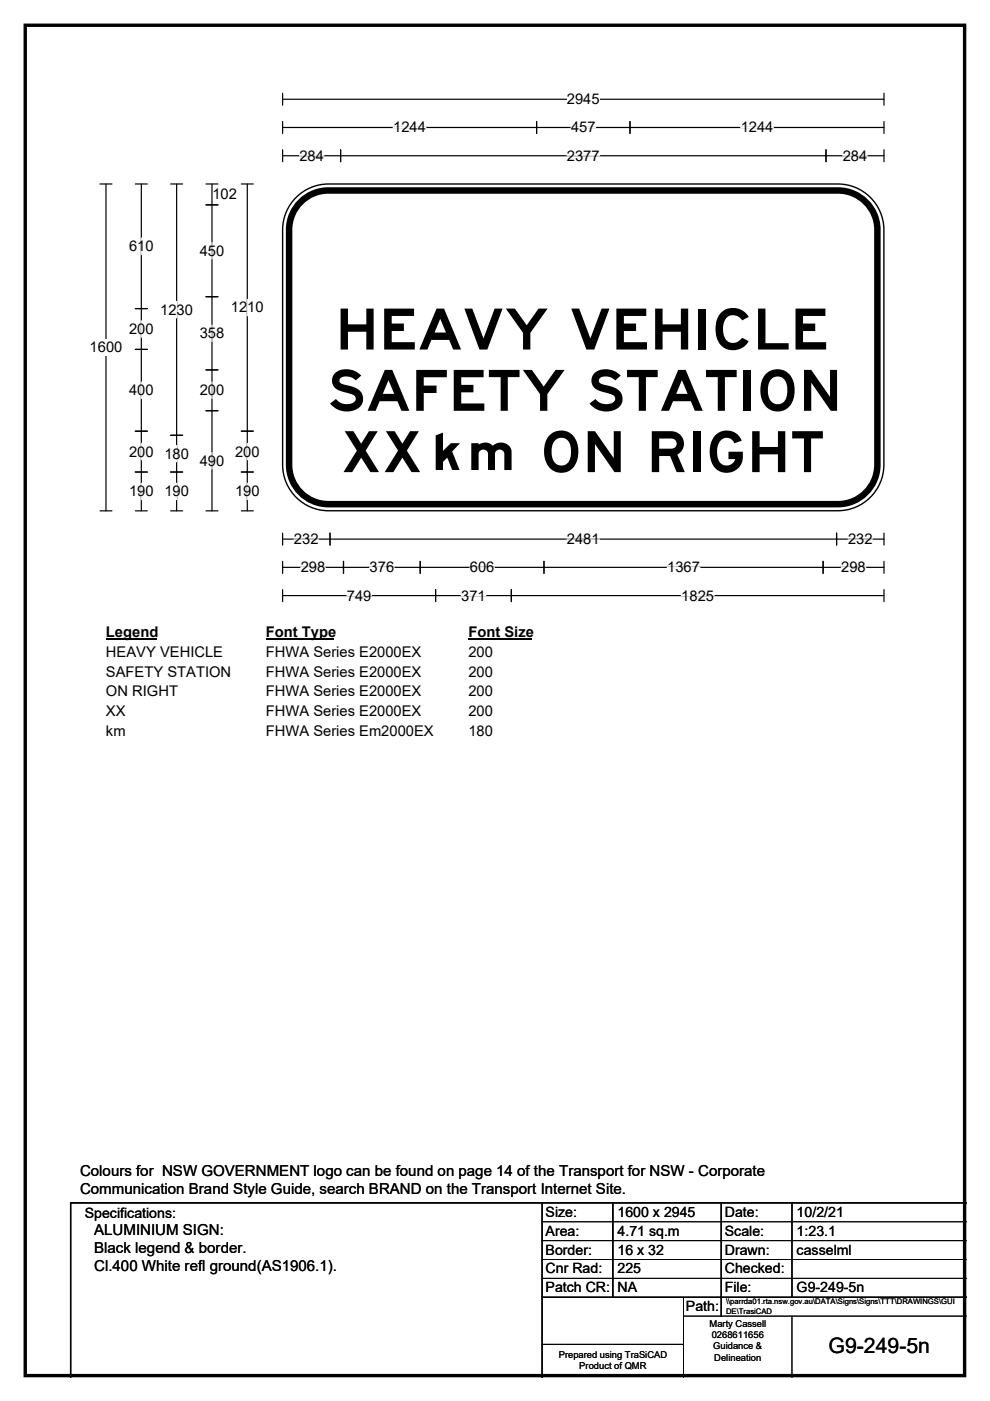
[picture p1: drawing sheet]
<svg xmlns="http://www.w3.org/2000/svg" width="210mm" height="297mm" viewBox="0 0 210 297" stroke-linecap="round" stroke-linejoin="round" font-family="sans-serif">
<defs><g id="words">
<g font-size="12">
<text x="71.1" y="74.1">HEAVY VEHICLE</text>
<text x="69.4" y="87.1">SAFETY STATION</text>
<text x="72.3" y="100.1">XXkm ON RIGHT</text>
</g>
<text font-size="4.5" x="175.7" y="286.9">G9-249-5n</text>
<g font-size="3.2">
<text x="17" y="249.3">Colours for NSW GOVERNMENT logo can be found on page 14 of the Transport for NSW - Corporate</text>
<text x="17" y="253.1">Communication Brand Style Guide, search BRAND on the Transport Internet Site.</text>
<text x="20" y="261.9">ALUMINIUM SIGN:</text>
<text x="20" y="265.7">Black legend &amp; border.</text>
<text x="20" y="269.6">Cl.400 White refl ground(AS1906.1).</text>
</g>
<g font-size="3.1">
<text x="120.2" y="22.1">2945</text>
<text x="83.4" y="28.1">1244</text>
<text x="121.1" y="28.1">457</text>
<text x="157.1" y="28.1">1244</text>
<text x="63.5" y="34.1">284</text>
<text x="120.2" y="34.1">2377</text>
<text x="178.7" y="34.1">284</text>
<text x="45.1" y="42.3">102</text>
<text x="27.4" y="53.3">610</text>
<text x="42.4" y="54.2">450</text>
<text x="27.4" y="70.8">200</text>
<text x="34" y="66.7">1230</text>
<text x="42.4" y="71.7">358</text>
<text x="49" y="66.3">1210</text>
<text x="19" y="74.7">1600</text>
<text x="27.4" y="83.8">400</text>
<text x="42.4" y="83.8">200</text>
<text x="27.4" y="96.8">200</text>
<text x="34.9" y="97.2">180</text>
<text x="42.4" y="98.7">490</text>
<text x="49.8" y="96.8">200</text>
<text x="27.4" y="105.2">190</text>
<text x="34.9" y="105.2">190</text>
<text x="49.8" y="105.2">190</text>
<text x="62.4" y="115.4">232</text>
<text x="120.2" y="115.4">2481</text>
<text x="179.9" y="115.4">232</text>
<text x="63.8" y="121.3">298</text>
<text x="78.4" y="121.3">376</text>
<text x="99.7" y="121.3">606</text>
<text x="141.5" y="121.3">1367</text>
<text x="178.4" y="121.3">298</text>
<text x="73.6" y="127.3">749</text>
<text x="97.8" y="127.3">371</text>
<text x="144.5" y="127.3">1825</text>
<text x="22.5" y="135.1">Legend</text>
<text x="56.4" y="135.1">Font Type</text>
<text x="99.4" y="135.1">Font Size</text>
<text x="22.5" y="139.3">HEAVY VEHICLE</text>
<text x="22.5" y="143.4">SAFETY STATION</text>
<text x="56.4" y="139.3">FHWA Series E2000EX</text>
<text x="56.4" y="143.4">FHWA Series E2000EX</text>
<text x="99.4" y="139.3">200</text>
<text x="99.4" y="143.4">200</text>
<text x="22.5" y="147.6">ON RIGHT</text>
<text x="56.4" y="147.6">FHWA Series E2000EX</text>
<text x="99.4" y="147.6">200</text>
<text x="22.5" y="151.8">XX</text>
<text x="56.4" y="151.8">FHWA Series E2000EX</text>
<text x="99.4" y="151.8">200</text>
<text x="22.5" y="156">km</text>
<text x="56.4" y="156">FHWA Series Em2000EX</text>
<text x="99.4" y="156">180</text>
</g>
<g font-size="3">
<text x="115.7" y="258">Size:</text>
<text x="131" y="258">1600 x 2945</text>
<text x="153.7" y="258">Date:</text>
<text x="169" y="258">10/2/21</text>
<text x="18" y="258.2">Specifications:</text>
<text x="115.7" y="262">Area:</text>
<text x="131" y="262">4.71 sq.m</text>
<text x="153.7" y="262">Scale:</text>
<text x="169" y="262">1:23.1</text>
<text x="115.7" y="266">Border:</text>
<text x="115.7" y="270">Cnr Rad:</text>
<text x="131" y="266">16 x 32</text>
<text x="131" y="270">225</text>
<text x="153.7" y="266">Drawn:</text>
<text x="153.7" y="270">Checked:</text>
<text x="169" y="266">casselml</text>
<text x="115.7" y="274">Patch CR:</text>
<text x="131" y="274">NA</text>
<text x="153.7" y="274">File:</text>
<text x="169" y="274">G9-249-5n</text>
<text x="145.5" y="278">Path:</text>
</g>
<g font-size="2">
<text x="150.5" y="281.3">Marty Cassell</text>
<text x="118.5" y="287.8">Prepared using TraSiCAD</text>
<text x="151" y="283.7">0268611656</text>
<text x="151.3" y="286.1">Guidance &amp;</text>
<text x="122.9" y="290.2">Product of QMR</text>
<text x="151.5" y="288.5">Delineation</text>
</g>
<g font-size="1.6">
<text x="154" y="276.6">\\parrda01.rta.nsw.gov.au\DATA\Signs\Signs\TTT\DRAWINGS\GUI</text>
<text x="154" y="278.5">DE\TrasiCAD</text>
</g>
</g></defs>
<path d="M5.4 5.4h199.2v286.3h-199.2z" fill="none" stroke="#000" stroke-width=".72"/>
<path d="M59.9 19.8v2.5M187.5 19.8v2.5M59.9 21h127.6" fill="none" stroke="#000" stroke-width=".25"/>
<path d="M120.2 19.3h7v3.5h-7z" fill="#fff"/>
<g fill="none" stroke="#000" stroke-width=".25">
<path d="M21.2 39h2.5M22.5 39v69.3M59.9 27h127.6M59.9 25.8v2.5M59.9 31.7v2.6M59.9 33h127.6M72.2 31.7v2.6M113.8 25.8v2.5M133.6 25.8v2.5M175.2 31.7v2.6M187.5 25.8v2.5M187.5 31.7v2.6"/>
<path d="M21.2 108.3h2.5M59.9 113v2.6M59.9 119v2.6M59.9 114.3h127.6M70 113v2.6M72.9 119v2.6M89.1 119v2.6M115.4 119v2.6M174.6 119v2.6M177.4 113v2.6M187.5 113v2.6M187.5 119v2.6"/>
<path d="M59.9 125v2.6M59.9 120.3h127.6M59.9 126.3h127.6M92.4 125v2.6M108.5 125v2.6M187.5 125v2.6"/>
</g>
<g fill="none" stroke="#fff" stroke-width=".25">
<path d="M63.5 33h5.2M83.4 27h6.9M120.2 33h7M121.1 27h5.2M157.1 27h6.9M178.7 33h5.2M62.4 114.3h5.2M120.2 114.3h7M179.9 114.3h5.2M63.8 120.3h5.2M73.6 126.3h5.2M78.4 120.3h5.2"/>
<path d="M97.8 126.3h5.2M99.7 120.3h5.2M141.5 120.3h7M144.5 126.3h6.9M178.4 120.3h5.2"/>
</g>
<path d="M19 71.9h7v3.5h-7z" fill="#fff"/>
<g fill="none" stroke="#000" stroke-width=".25">
<path d="M28.7 39h2.5M30 39v69.3M36.2 39h2.5M37.5 39v69.3M43.7 39h2.5M45 39v69.3M51.2 39h2.5M52.5 39v69.3M43.7 43.4h2.5M28.7 65.4h2.5M28.7 74.1h2.5M43.7 62.9h2.5"/>
<path d="M43.7 78.4h2.5M28.7 91.4h2.5M36.2 92.3h2.5M43.7 87.1h2.5M51.2 91.4h2.5M28.7 100.1h2.5M28.7 108.3h2.5M36.2 100.1h2.5M36.2 108.3h2.5M43.7 108.3h2.5M51.2 100.1h2.5M51.2 108.3h2.5"/>
</g>
<g fill="none" stroke="#fff" stroke-width=".25">
<path d="M30 50.5v3.5M45 51.4v3.5M30 68v3.5M37.5 63.9v3.5M45 68.9v3.5M52.5 63.5v3.5M30 81v3.5M30 94v3.5M37.5 94.4v3.5M45 81v3.5M45 95.9v3.5M52.5 94v3.5"/>
<path d="M30 102.4v3.5M37.5 102.4v3.5M52.5 102.4v3.5"/>
</g>
<path d="M22.5 132.3h10.7v3.5h-10.7z" fill="#fff"/>
<path d="M22.5 135.6h10.7" fill="none" stroke="#000" stroke-width=".32"/>
<path d="M56.4 132.3h14.4v3.5h-14.4z" fill="#fff"/>
<path d="M56.4 135.6h14.4" fill="none" stroke="#000" stroke-width=".32"/>
<path d="M99.4 132.3h13.4v3.5h-13.4z" fill="#fff"/>
<path d="M99.4 135.6h13.4" fill="none" stroke="#000" stroke-width=".32"/>
<g fill="#fff">
<path d="M22.5 136.5h24.7v3.5h-24.7z"/>
<path d="M56.4 136.5h32.9v3.5h-32.9z"/>
<path d="M99.4 136.5h5.2v3.5h-5.2z"/>
<path d="M22.5 140.7h26.4v3.4h-26.4z"/>
<path d="M56.4 140.7h32.9v3.4h-32.9z"/>
<path d="M99.4 140.7h5.2v3.4h-5.2z"/>
<path d="M22.5 144.8h15.2v3.5h-15.2z"/>
<path d="M56.4 144.8h32.9v3.5h-32.9z"/>
<path d="M99.4 144.8h5.2v3.5h-5.2z"/>
<path d="M22.5 149h4.1v3.5h-4.1z"/>
<path d="M56.4 149h32.9v3.5h-32.9z"/>
<path d="M99.4 149h5.2v3.5h-5.2z"/>
<path d="M22.5 153.2h4.1v3.5h-4.1z"/>
<path d="M56.4 153.2h35.5v3.5h-35.5z"/>
<path d="M99.4 153.2h5.2v3.5h-5.2z"/>
</g>
<path d="M63.2 41.5a9.7 9.7 0 0 1 6.5-2.5h108a9.8 9.8 0 0 1 9.8 9.7v49.8a9.8 9.8 0 0 1-9.8 9.8h-108a9.8 9.8 0 0 1-9.8-9.8v-49.8a9.7 9.7 0 0 1 3.3-7.2z" fill-rule="evenodd" fill="#fff" stroke="#fff" stroke-width=".21"/>
<path d="M63.8 42.8a8.3 8.3 0 0 1 5.9-2.4h108a8.3 8.3 0 0 1 8.4 8.3v49.8a8.4 8.4 0 0 1-8.4 8.4h-108a8.3 8.3 0 0 1-8.4-8.4v-49.8a8.3 8.3 0 0 1 2.5-5.9z" fill="none" stroke="#000" stroke-width="1.4"/>
<path d="M63.2 41.5a9.7 9.7 0 0 1 6.5-2.5h108a9.8 9.8 0 0 1 9.8 9.7v49.8a9.8 9.8 0 0 1-9.8 9.8h-108a9.8 9.8 0 0 1-9.8-9.8v-49.8a9.7 9.7 0 0 1 3.3-7.2zM115 255v37M130 255v20M153 255v24M168 255v20M205 255h-190v37M115 275h90" fill="none" stroke="#000" stroke-width=".3"/>
<path d="M115 259h90M115 263h90M115 267h90M115 271h90M145 279h60M145 275v17M168 279v13M115 285h30" fill="none" stroke="#000" stroke-width=".21"/>
<use href="#words"/>
</svg>
